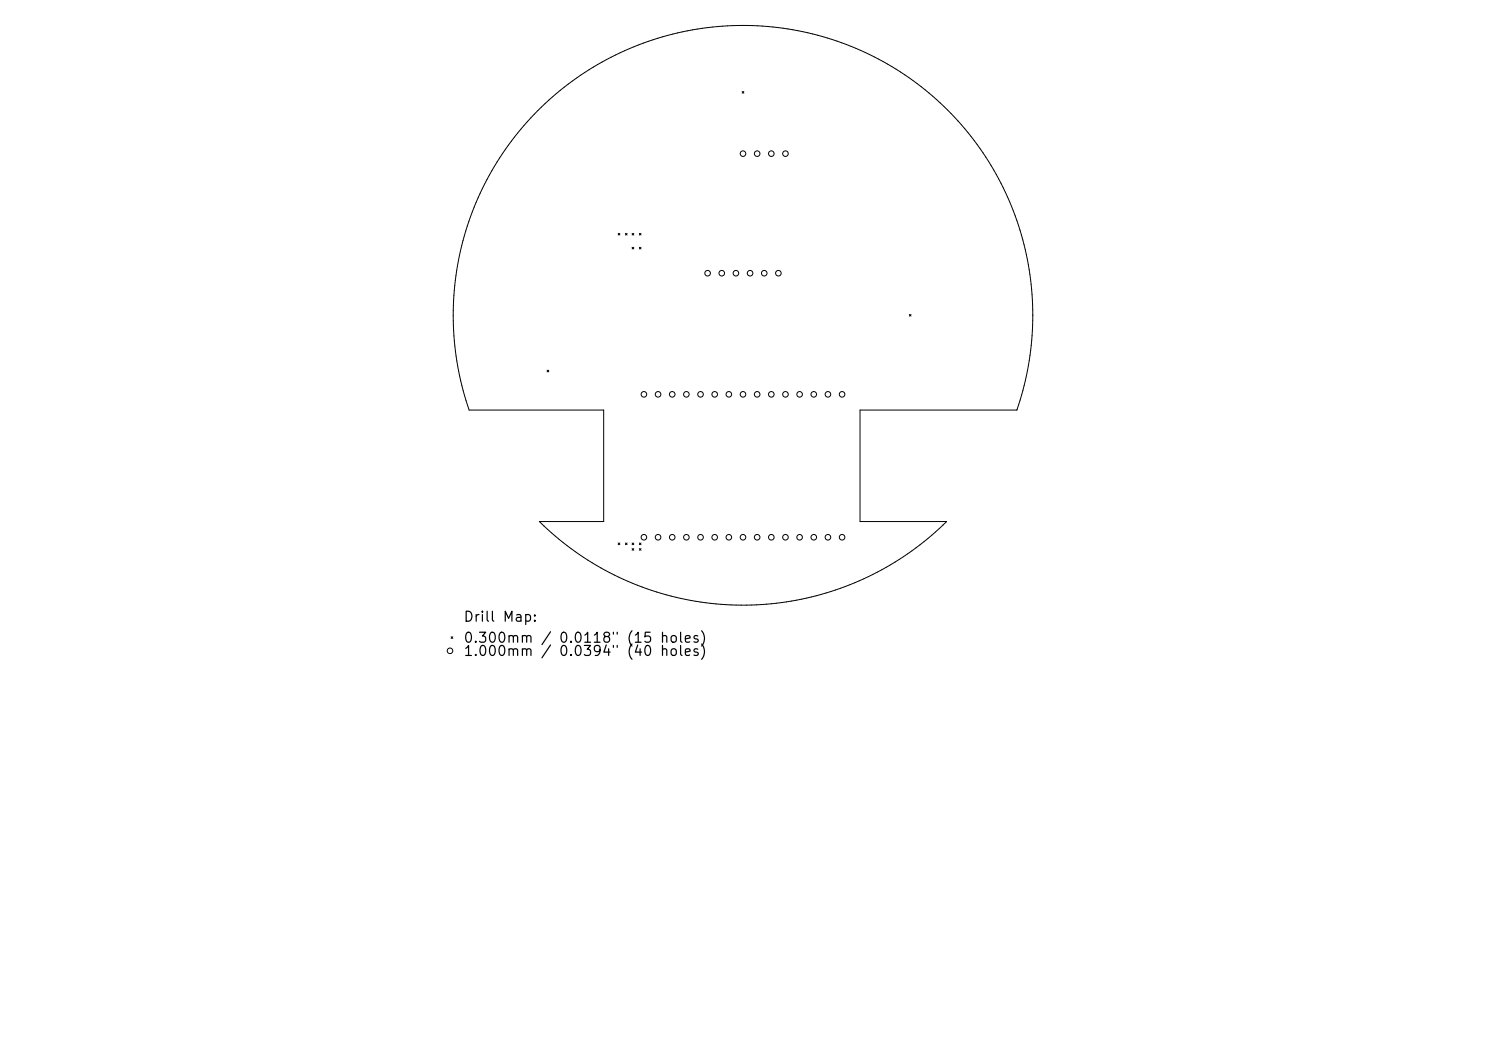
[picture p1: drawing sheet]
<svg xmlns="http://www.w3.org/2000/svg" width="297mm" height="210mm" viewBox="0 0 297 210" stroke-linecap="round" stroke-linejoin="round" font-family="sans-serif">
<defs><g id="words">
<g font-size="2">
<text x="92.5" y="124.7">Drill Map:</text>
<text x="92.5" y="128.9">0.300mm / 0.0118&quot; (15 holes)</text>
<text x="92.5" y="131.6">1.000mm</text>
<text x="111.5" y="131.6">0.0394&quot; (40</text>
</g>
</g></defs>
<g fill="none" stroke="#000" stroke-width=".2">
<path d="M148.3 18.3l.4 .3M148.7 18.3l-.4 .3M107.5 22.1a57.9 57.9 0 0 1 71.7-8.2 57.9 57.9 0 0 1 24 68h-31.3v22.3h17.3a57.9 57.9 0 0 1-81.4 0h12.9v-22.3h-26.9a57.9 57.9 0 0 1 13.7-59.8zM123.6 46.6l.3 .4M123.9 46.6l-.3 .4M125 46.6l.3 .4M125.3 46.6l-.3 .4M126.3 49.4l.4 .3M126.3 46.6l.4 .4M126.7 46.6l-.4 .4M126.7 49.4l-.4 .3M127.8 49.4l.3 .3"/>
<path d="M127.8 46.6l.3 .4M128.1 46.6l-.3 .4M128.1 49.4l-.3 .3M109.3 74l.4 .3M109.7 74l-.4 .3M181.7 62.8l.4 .4M182.1 62.8l-.4 .4M123.6 108.5l.3 .3M123.9 108.5l-.3 .3M125 108.5l.3 .3M125.3 108.5l-.3 .3M126.3 108.5l.4 .3"/>
<path d="M126.3 109.6l.4 .4M126.7 108.5l-.4 .3M126.7 109.6l-.4 .4M127.8 108.5l.3 .3M127.8 109.6l.3 .4M128.1 108.5l-.3 .3M128.1 109.6l-.3 .4M90.2 127.2l.3 .4M90.5 127.2l-.3 .4"/>
<circle cx="148.5" cy="30.7" r=".56"/>
<circle cx="151.3" cy="30.7" r=".56"/>
<circle cx="154.2" cy="30.7" r=".56"/>
<circle cx="157" cy="30.7" r=".56"/>
<circle cx="141.4" cy="54.6" r=".56"/>
<circle cx="144.3" cy="54.6" r=".56"/>
<circle cx="147.1" cy="54.6" r=".56"/>
<circle cx="149.9" cy="54.6" r=".56"/>
<circle cx="152.7" cy="54.6" r=".56"/>
<circle cx="155.6" cy="54.6" r=".56"/>
<circle cx="128.7" cy="78.8" r=".56"/>
<circle cx="131.5" cy="78.8" r=".56"/>
<circle cx="134.4" cy="78.8" r=".56"/>
<circle cx="137.2" cy="78.8" r=".56"/>
<circle cx="140" cy="78.8" r=".56"/>
<circle cx="142.8" cy="78.8" r=".56"/>
<circle cx="145.7" cy="78.8" r=".56"/>
<circle cx="148.5" cy="78.8" r=".56"/>
<circle cx="151.3" cy="78.8" r=".56"/>
<circle cx="154.2" cy="78.8" r=".56"/>
<circle cx="157" cy="78.8" r=".56"/>
<circle cx="159.8" cy="78.8" r=".56"/>
<circle cx="162.6" cy="78.8" r=".56"/>
<circle cx="165.5" cy="78.8" r=".56"/>
<circle cx="168.3" cy="78.8" r=".56"/>
<circle cx="128.7" cy="107.4" r=".56"/>
<circle cx="131.5" cy="107.4" r=".56"/>
<circle cx="134.4" cy="107.4" r=".56"/>
<circle cx="137.2" cy="107.4" r=".56"/>
<circle cx="140" cy="107.4" r=".56"/>
<circle cx="142.8" cy="107.4" r=".56"/>
<circle cx="145.7" cy="107.4" r=".56"/>
<circle cx="148.5" cy="107.4" r=".56"/>
<circle cx="151.3" cy="107.4" r=".56"/>
<circle cx="154.2" cy="107.4" r=".56"/>
<circle cx="157" cy="107.4" r=".56"/>
<circle cx="159.8" cy="107.4" r=".56"/>
<circle cx="162.6" cy="107.4" r=".56"/>
<circle cx="165.5" cy="107.4" r=".56"/>
<circle cx="168.3" cy="107.4" r=".56"/>
<circle cx="89.9" cy="130" r=".56"/>
</g>
<use href="#words"/>
</svg>
